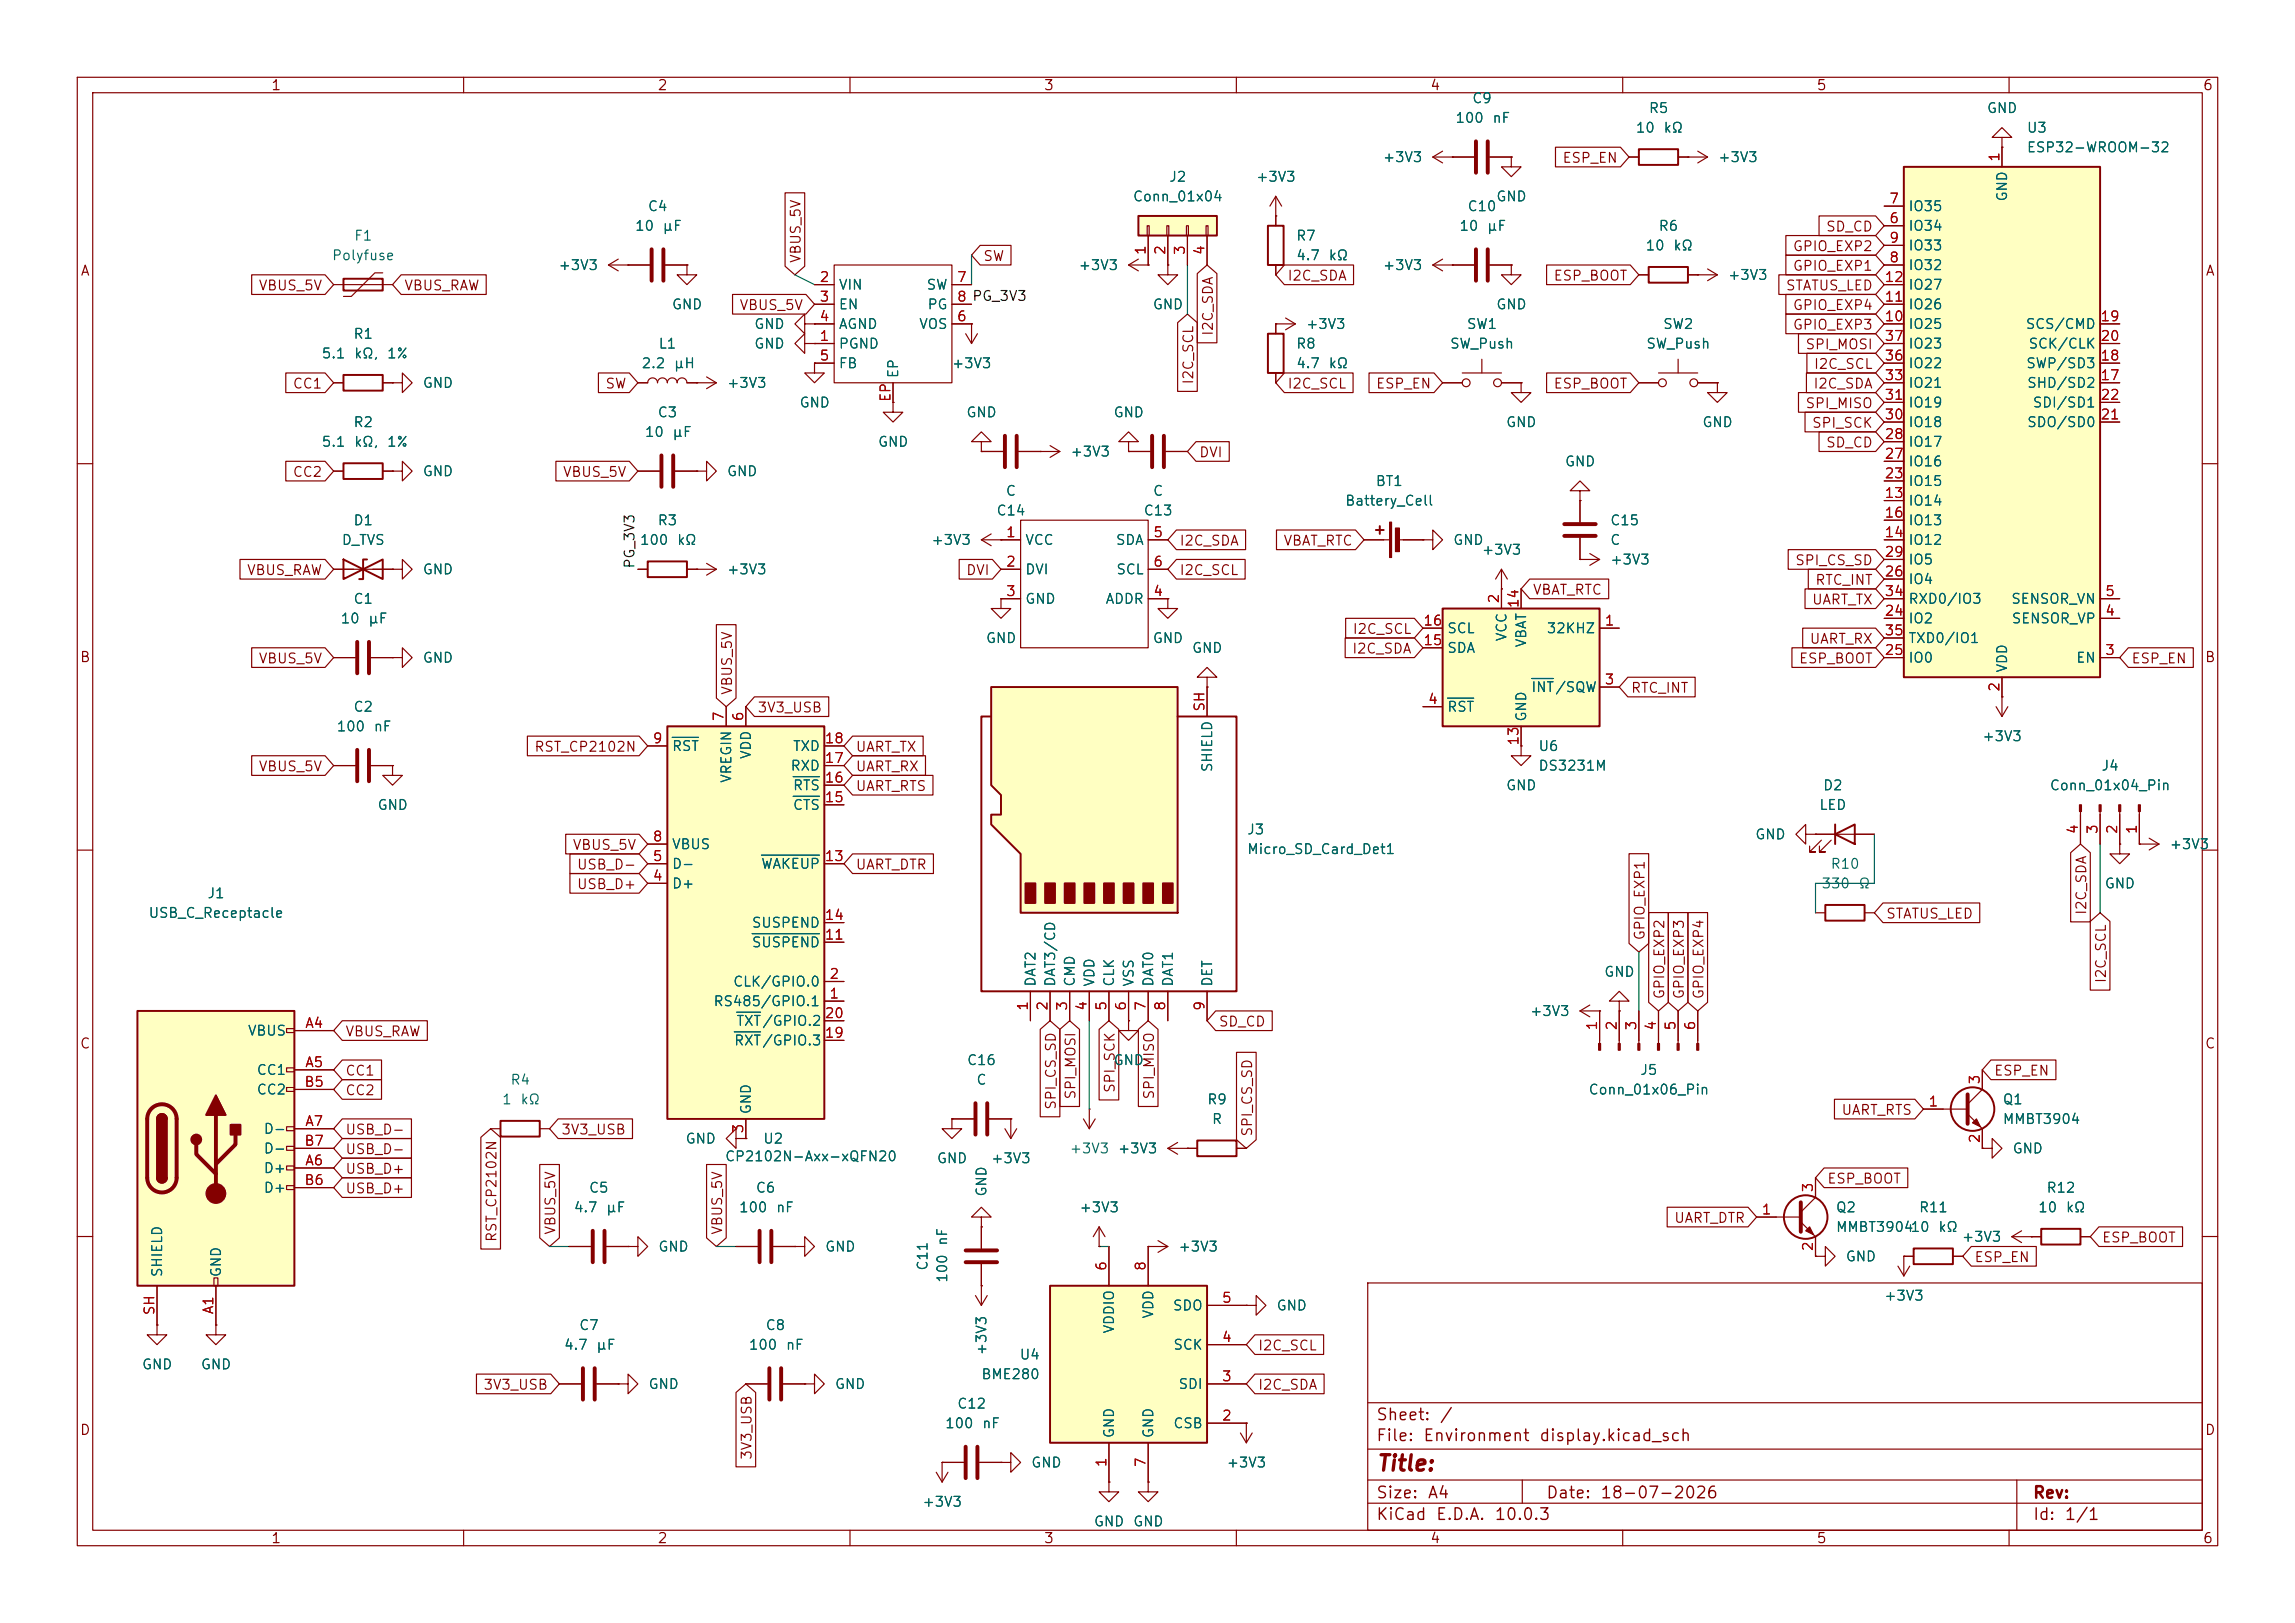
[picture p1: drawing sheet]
<svg xmlns="http://www.w3.org/2000/svg" width="297mm" height="210mm" viewBox="0 0 297 210" stroke-linecap="round" stroke-linejoin="round" font-family="sans-serif">
<defs><g id="words">
<text font-size="2" fill="#840000" x="178" y="190.8">Title:</text>
<g font-size="1.5" fill="#840000">
<text x="178" y="184.2">Sheet:</text>
<text x="186.2" y="184.2">/</text>
<text x="178" y="186.9">File:</text>
<text x="184.1" y="186.9">Environment</text>
<text x="199.1" y="186.9">display.kicad_sch</text>
<text x="178" y="197.1">KiCad</text>
<text x="178" y="194.3">Size:</text>
<text x="184.7" y="194.3">A4</text>
<text x="185.7" y="197.1">E.D.A.</text>
<text x="193.3" y="197.1">10.0.3</text>
<text x="200" y="194.3">Date:</text>
<text x="207" y="194.3">18-07-2026</text>
<text x="263" y="194.3">Rev:</text>
<text x="263" y="197.1">Id:</text>
<text x="267.1" y="197.1">1/1</text>
</g>
<g font-size="1.3" fill="#840000">
<text x="35" y="12">1</text>
<text x="85" y="12">2</text>
<text x="135" y="12">3</text>
<text x="185" y="12">4</text>
<text x="235" y="12">5</text>
<text x="285" y="12">6</text>
<text x="202.1" y="21.4">ESP_EN</text>
<text x="10.3" y="36">A</text>
<text x="103.9" y="34.1" transform="rotate(-90 103.9 34.1)">VBUS_5V</text>
<text x="127.2" y="34.1">SW</text>
<text x="231.9" y="32.8">GPIO_EXP2</text>
<text x="231.9" y="35.4">GPIO_EXP1</text>
<text x="236.2" y="30.3">SD_CD</text>
<text x="285.3" y="36">A</text>
<text x="33.4" y="37.9">VBUS_5V</text>
<text x="52.2" y="37.9">VBUS_RAW</text>
<text x="95.6" y="40.4">VBUS_5V</text>
<text x="166.5" y="36.6">I2C_SDA</text>
<text x="201" y="36.6">ESP_BOOT</text>
<text x="231" y="37.9">STATUS_LED</text>
<text x="231.9" y="40.4">GPIO_EXP4</text>
<text x="157.3" y="43.5" transform="rotate(-90 157.3 43.5)">I2C_SDA</text>
<text x="231.9" y="43">GPIO_EXP3</text>
<text x="233.6" y="45.5">SPI_MOSI</text>
<text x="37.8" y="50.6">CC1</text>
<text x="78.3" y="50.6">SW</text>
<text x="154.7" y="49.8" transform="rotate(-90 154.7 49.8)">I2C_SCL</text>
<text x="166.5" y="50.6">I2C_SCL</text>
<text x="178" y="50.6">ESP_EN</text>
<text x="201" y="50.6">ESP_BOOT</text>
<text x="233.6" y="53.1">SPI_MISO</text>
<text x="234.6" y="50.6">I2C_SDA</text>
<text x="234.6" y="48.1">I2C_SCL</text>
<text x="155.1" y="59.5">DVI</text>
<text x="234.4" y="55.7">SPI_SCK</text>
<text x="236.2" y="58.2">SD_CD</text>
<text x="37.8" y="62">CC2</text>
<text x="72.8" y="62">VBUS_5V</text>
<text x="152.6" y="70.9">I2C_SDA</text>
<text x="166" y="70.9">VBAT_RTC</text>
<text x="31.9" y="74.7">VBUS_RAW</text>
<text x="124.9" y="74.7">DVI</text>
<text x="152.6" y="74.7">I2C_SCL</text>
<text x="198.3" y="77.3">VBAT_RTC</text>
<text x="232.2" y="73.5">SPI_CS_SD</text>
<text x="234.8" y="76">RTC_INT</text>
<text x="175" y="82.3">I2C_SCL</text>
<text x="234.1" y="83.6">UART_RX</text>
<text x="234.4" y="78.5">UART_TX</text>
<text x="10.3" y="86">B</text>
<text x="33.4" y="86.2">VBUS_5V</text>
<text x="174.9" y="84.9">I2C_SDA</text>
<text x="211" y="90">RTC_INT</text>
<text x="232.7" y="86.2">ESP_BOOT</text>
<text x="275.7" y="86.2">ESP_EN</text>
<text x="285.3" y="86">B</text>
<text x="95" y="90" transform="rotate(-90 95 90)">VBUS_5V</text>
<text x="97.9" y="92.5">3V3_USB</text>
<text x="33.4" y="100.1">VBUS_5V</text>
<text x="69.1" y="97.6">RST_CP2102N</text>
<text x="110.6" y="97.6">UART_TX</text>
<text x="110.6" y="100.1">UART_RX</text>
<text x="110.6" y="102.7">UART_RTS</text>
<text x="74" y="110.3">VBUS_5V</text>
<text x="74.6" y="112.8">USB_D−</text>
<text x="110.6" y="112.8">UART_DTR</text>
<text x="74.6" y="115.4">USB_D+</text>
<text x="244" y="119.2">STATUS_LED</text>
<text x="270.3" y="118.5" transform="rotate(-90 270.3 118.5)">I2C_SDA</text>
<text x="213.2" y="121.8" transform="rotate(-90 213.2 121.8)">GPIO_EXP1</text>
<text x="215.7" y="129.4" transform="rotate(-90 215.7 129.4)">GPIO_EXP2</text>
<text x="218.2" y="129.4" transform="rotate(-90 218.2 129.4)">GPIO_EXP3</text>
<text x="220.8" y="129.4" transform="rotate(-90 220.8 129.4)">GPIO_EXP4</text>
<text x="272.8" y="127.3" transform="rotate(-90 272.8 127.3)">I2C_SCL</text>
<text x="10.3" y="136">C</text>
<text x="44.6" y="134.4">VBUS_RAW</text>
<text x="157.6" y="133.1">SD_CD</text>
<text x="285.3" y="136">C</text>
<text x="44.6" y="142">CC2</text>
<text x="44.6" y="139.5">CC1</text>
<text x="137" y="143.7" transform="rotate(-90 137 143.7)">SPI_CS_SD</text>
<text x="139.5" y="142.4" transform="rotate(-90 139.5 142.4)">SPI_MOSI</text>
<text x="144.6" y="141.5" transform="rotate(-90 144.6 141.5)">SPI_SCK</text>
<text x="149.7" y="142.4" transform="rotate(-90 149.7 142.4)">SPI_MISO</text>
<text x="258" y="139.5">ESP_EN</text>
<text x="44.6" y="149.7">USB_D−</text>
<text x="44.6" y="147.1">USB_D−</text>
<text x="72.5" y="147.1">3V3_USB</text>
<text x="162.4" y="147.2" transform="rotate(-90 162.4 147.2)">SPI_CS_SD</text>
<text x="238.2" y="144.6">UART_RTS</text>
<text x="44.6" y="154.7">USB_D+</text>
<text x="44.6" y="152.2">USB_D+</text>
<text x="236.4" y="153.5">ESP_BOOT</text>
<text x="64.6" y="160.8" transform="rotate(-90 64.6 160.8)">RST_CP2102N</text>
<text x="72.2" y="159.9" transform="rotate(-90 72.2 159.9)">VBUS_5V</text>
<text x="93.8" y="159.9" transform="rotate(-90 93.8 159.9)">VBUS_5V</text>
<text x="216.6" y="158.5">UART_DTR</text>
<text x="271.9" y="161.1">ESP_BOOT</text>
<text x="255.4" y="163.6">ESP_EN</text>
<text x="162.7" y="175.1">I2C_SCL</text>
<text x="10.3" y="186">D</text>
<text x="62.5" y="180.1">3V3_USB</text>
<text x="162.7" y="180.1">I2C_SDA</text>
<text x="285.3" y="186">D</text>
<text x="97.6" y="189" transform="rotate(-90 97.6 189)">3V3_USB</text>
<text x="35" y="200">1</text>
<text x="85" y="200">2</text>
<text x="135" y="200">3</text>
<text x="185" y="200">4</text>
<text x="235" y="200">5</text>
<text x="285" y="200">6</text>
</g>
<g font-size="1.3" fill="#006464">
<text x="188.3" y="16.2">100</text>
<text x="190.4" y="13.7">C9</text>
<text x="193.1" y="16.2">nF</text>
<text x="211.6" y="17.5">10</text>
<text x="213.3" y="14.9">R5</text>
<text x="215.2" y="17.5">kΩ</text>
<text x="257" y="14.9">GND</text>
<text x="262.2" y="17.5">U3</text>
<text x="151.2" y="23.8">J2</text>
<text x="162.5" y="23.8">+3V3</text>
<text x="178.9" y="21.3">+3V3</text>
<text x="222.3" y="21.3">+3V3</text>
<text x="262.2" y="20">ESP32-WROOM-32</text>
<text x="83.7" y="27.6">C4</text>
<text x="146.5" y="26.4">Conn_01x04</text>
<text x="189.8" y="27.6">C10</text>
<text x="193.5" y="26.4">GND</text>
<text x="246.9" y="27.6">IO35</text>
<text x="260.1" y="26.2" transform="rotate(-90 260.1 26.2)">GND</text>
<text x="42.9" y="34">Polyfuse</text>
<text x="45.7" y="31.5">F1</text>
<text x="72.2" y="35.3">+3V3</text>
<text x="82.1" y="30.2">10</text>
<text x="85.7" y="30.2">µF</text>
<text x="139.5" y="35.3">+3V3</text>
<text x="167.6" y="31.5">R7</text>
<text x="167.6" y="34">4.7</text>
<text x="171.8" y="34">kΩ</text>
<text x="178.9" y="35.3">+3V3</text>
<text x="188.8" y="30.2">10</text>
<text x="192.4" y="30.2">µF</text>
<text x="212.9" y="32.7">10</text>
<text x="214.6" y="30.2">R6</text>
<text x="216.5" y="32.7">kΩ</text>
<text x="246.9" y="30.2">IO34</text>
<text x="246.9" y="35.3">IO32</text>
<text x="246.9" y="32.7">IO33</text>
<text x="86.9" y="40.3">GND</text>
<text x="108.5" y="37.8">VIN</text>
<text x="108.5" y="40.3">EN</text>
<text x="119.8" y="37.8">SW</text>
<text x="119.9" y="40.3">PG</text>
<text x="149.1" y="40.3">GND</text>
<text x="193.5" y="40.3">GND</text>
<text x="223.5" y="36.5">+3V3</text>
<text x="246.9" y="40.3">IO26</text>
<text x="246.9" y="37.8">IO27</text>
<text x="41.5" y="46.7">5.1</text>
<text x="45.6" y="44.2">R1</text>
<text x="45.7" y="46.7">kΩ,</text>
<text x="50" y="46.7">1%</text>
<text x="82.9" y="48">2.2</text>
<text x="85.1" y="45.4">L1</text>
<text x="87.1" y="48">µH</text>
<text x="97.5" y="42.9">GND</text>
<text x="97.5" y="45.4">GND</text>
<text x="108.5" y="45.4">PGND</text>
<text x="108.5" y="42.9">AGND</text>
<text x="108.5" y="48">FB</text>
<text x="118.9" y="42.9">VOS</text>
<text x="123.1" y="48">+3V3</text>
<text x="167.6" y="45.4">R8</text>
<text x="167.6" y="48">4.7</text>
<text x="168.9" y="42.9">+3V3</text>
<text x="171.8" y="48">kΩ</text>
<text x="187.6" y="45.4">SW_Push</text>
<text x="189.7" y="42.9">SW1</text>
<text x="213" y="45.4">SW_Push</text>
<text x="215.1" y="42.9">SW2</text>
<text x="246.9" y="42.9">IO25</text>
<text x="246.9" y="48">IO22</text>
<text x="246.9" y="45.4">IO23</text>
<text x="262.1" y="42.9">SCS/CMD</text>
<text x="262.1" y="48">SWP/SD3</text>
<text x="262.4" y="45.4">SCK/CLK</text>
<text x="54.6" y="50.5">GND</text>
<text x="94" y="50.5">+3V3</text>
<text x="103.4" y="53">GND</text>
<text x="116.5" y="49" transform="rotate(-90 116.5 49)">EP</text>
<text x="246.9" y="53">IO19</text>
<text x="246.9" y="50.5">IO21</text>
<text x="262.2" y="50.5">SHD/SD2</text>
<text x="263" y="53">SDI/SD1</text>
<text x="41.5" y="58.1">5.1</text>
<text x="45.6" y="55.6">R2</text>
<text x="45.7" y="58.1">kΩ,</text>
<text x="50" y="58.1">1%</text>
<text x="83.4" y="56.9">10</text>
<text x="85" y="54.3">C3</text>
<text x="86.9" y="56.9">µF</text>
<text x="113.5" y="58.1">GND</text>
<text x="125" y="54.3">GND</text>
<text x="138.4" y="59.4">+3V3</text>
<text x="144" y="54.3">GND</text>
<text x="194.8" y="55.6">GND</text>
<text x="220.2" y="55.6">GND</text>
<text x="246.9" y="58.1">IO17</text>
<text x="246.9" y="55.6">IO18</text>
<text x="262.2" y="55.6">SDO/SD0</text>
<text x="54.6" y="61.9">GND</text>
<text x="94" y="61.9">GND</text>
<text x="130.1" y="64.5">C</text>
<text x="149.1" y="64.5">C</text>
<text x="174" y="65.7">Battery_Cell</text>
<text x="177.9" y="63.2">BT1</text>
<text x="202.4" y="60.7">GND</text>
<text x="246.9" y="65.7">IO14</text>
<text x="246.9" y="63.2">IO15</text>
<text x="246.9" y="60.7">IO16</text>
<text x="44.1" y="70.8">D_TVS</text>
<text x="45.6" y="68.3">D1</text>
<text x="82.7" y="70.8">100</text>
<text x="85" y="68.3">R3</text>
<text x="87.5" y="70.8">kΩ</text>
<text x="120.4" y="70.8">+3V3</text>
<text x="128.9" y="67">C14</text>
<text x="132.6" y="70.8">VCC</text>
<text x="144.3" y="70.8">SDA</text>
<text x="147.9" y="67">C13</text>
<text x="188" y="70.8">GND</text>
<text x="208.3" y="68.3">C15</text>
<text x="208.3" y="70.8">C</text>
<text x="246.9" y="70.8">IO12</text>
<text x="246.9" y="68.3">IO13</text>
<text x="54.6" y="74.6">GND</text>
<text x="94" y="74.6">+3V3</text>
<text x="132.6" y="74.6">DVI</text>
<text x="144.4" y="74.6">SCL</text>
<text x="191.7" y="72.1">+3V3</text>
<text x="208.3" y="73.4">+3V3</text>
<text x="246.9" y="75.9">IO4</text>
<text x="246.9" y="73.4">IO5</text>
<text x="44" y="81">10</text>
<text x="45.6" y="78.4">C1</text>
<text x="47.6" y="81">µF</text>
<text x="127.5" y="83.5">GND</text>
<text x="132.6" y="78.4">GND</text>
<text x="143" y="78.4">ADDR</text>
<text x="149.1" y="83.5">GND</text>
<text x="187.2" y="82.3">SCL</text>
<text x="195.3" y="83.1" transform="rotate(-90 195.3 83.1)">VCC</text>
<text x="197.8" y="83.9" transform="rotate(-90 197.8 83.9)">VBAT</text>
<text x="200.1" y="82.3">32KHZ</text>
<text x="246.9" y="81">IO2</text>
<text x="246.9" y="78.4">RXD0/IO3</text>
<text x="246.9" y="83.5">TXD0/IO1</text>
<text x="260.2" y="78.4">SENSOR_VN</text>
<text x="260.2" y="81">SENSOR_VP</text>
<text x="54.6" y="86.1">GND</text>
<text x="154.2" y="84.8">GND</text>
<text x="187.2" y="84.8">SDA</text>
<text x="198.1" y="89.9">INT/SQW</text>
<text x="246.9" y="86.1">IO0</text>
<text x="260.1" y="87.1" transform="rotate(-90 260.1 87.1)">VDD</text>
<text x="268.6" y="86.1">EN</text>
<text x="43.5" y="95">100</text>
<text x="45.6" y="92.4">C2</text>
<text x="48.3" y="95">nF</text>
<text x="187.2" y="92.4">RST</text>
<text x="197.8" y="93.5" transform="rotate(-90 197.8 93.5)">GND</text>
<text x="86.9" y="97.5">RST</text>
<text x="95" y="101.4" transform="rotate(-90 95 101.4)">VREGIN</text>
<text x="97.5" y="98.3" transform="rotate(-90 97.5 98.3)">VDD</text>
<text x="102.2" y="100">RXD</text>
<text x="102.5" y="97.5">TXD</text>
<text x="157.2" y="100" transform="rotate(-90 157.2 100)">SHIELD</text>
<text x="199" y="100">DS3231M</text>
<text x="199" y="97.5">U6</text>
<text x="256.4" y="96.2">+3V3</text>
<text x="271.9" y="100">J4</text>
<text x="48.8" y="105.1">GND</text>
<text x="102.5" y="105.1">CTS</text>
<text x="102.5" y="102.6">RTS</text>
<text x="194.8" y="102.6">GND</text>
<text x="235.3" y="105.1">LED</text>
<text x="235.8" y="102.6">D2</text>
<text x="265.2" y="102.6">Conn_01x04_Pin</text>
<text x="86.9" y="112.7">D-</text>
<text x="86.9" y="110.2">VBUS</text>
<text x="98.4" y="112.7">WAKEUP</text>
<text x="161.3" y="108.3">J3</text>
<text x="161.3" y="110.8">Micro_SD_Card_Det1</text>
<text x="227.1" y="108.9">GND</text>
<text x="236.8" y="112.7">R10</text>
<text x="280.7" y="110.2">+3V3</text>
<text x="19.1" y="119.1">USB_C_Receptacle</text>
<text x="26.7" y="116.5">J1</text>
<text x="86.9" y="115.3">D+</text>
<text x="235.6" y="115.3">330</text>
<text x="240.4" y="115.3">Ω</text>
<text x="272.3" y="115.3">GND</text>
<text x="97.2" y="122.9">SUSPEND</text>
<text x="97.2" y="120.4">SUSPEND</text>
<text x="92.2" y="130.5">RS485/GPIO.1</text>
<text x="94.8" y="128">CLK/GPIO.0</text>
<text x="134.3" y="127.8" transform="rotate(-90 134.3 127.8)">DAT2</text>
<text x="136.9" y="127.8" transform="rotate(-90 136.9 127.8)">DAT3/CD</text>
<text x="139.4" y="127.8" transform="rotate(-90 139.4 127.8)">CMD</text>
<text x="141.9" y="127.8" transform="rotate(-90 141.9 127.8)">VDD</text>
<text x="144.5" y="127.8" transform="rotate(-90 144.5 127.8)">CLK</text>
<text x="147" y="127.8" transform="rotate(-90 147 127.8)">VSS</text>
<text x="149.6" y="127.8" transform="rotate(-90 149.6 127.8)">DAT0</text>
<text x="152.1" y="127.8" transform="rotate(-90 152.1 127.8)">DAT1</text>
<text x="157.2" y="127.8" transform="rotate(-90 157.2 127.8)">DET</text>
<text x="197.9" y="131.8">+3V3</text>
<text x="207.5" y="126.7">GND</text>
<text x="32" y="134.3">VBUS</text>
<text x="94.9" y="135.6">RXT/GPIO.3</text>
<text x="95.2" y="133.1">TXT/GPIO.2</text>
<text x="33.1" y="139.4">CC1</text>
<text x="33.1" y="141.9">CC2</text>
<text x="64.9" y="143.2">1</text>
<text x="66" y="140.7">R4</text>
<text x="67.3" y="143.2">kΩ</text>
<text x="125.1" y="138.1">C16</text>
<text x="126.3" y="140.7">C</text>
<text x="144" y="138.1">GND</text>
<text x="156.1" y="143.2">R9</text>
<text x="205.5" y="141.9">Conn_01x06_Pin</text>
<text x="212.2" y="139.4">J5</text>
<text x="259.1" y="143.2">Q1</text>
<text x="34" y="147">D-</text>
<text x="34" y="149.6">D-</text>
<text x="88.6" y="148.3">GND</text>
<text x="97.5" y="144.3" transform="rotate(-90 97.5 144.3)">GND</text>
<text x="98.7" y="148.3">U2</text>
<text x="138.3" y="149.6">+3V3</text>
<text x="144.6" y="149.6">+3V3</text>
<text x="156.7" y="145.8">R</text>
<text x="259.1" y="145.8">MMBT3904</text>
<text x="260.4" y="149.6">GND</text>
<text x="34" y="152.1">D+</text>
<text x="34" y="154.6">D+</text>
<text x="76.1" y="154.6">C5</text>
<text x="93.7" y="150.6">CP2102N-Axx-xQFN20</text>
<text x="97.7" y="154.6">C6</text>
<text x="121.2" y="150.8">GND</text>
<text x="128" y="154.9" transform="rotate(-90 128 154.9)">GND</text>
<text x="128.2" y="150.8">+3V3</text>
<text x="264.8" y="154.6">R12</text>
<text x="74.2" y="157.2">4.7</text>
<text x="78.4" y="157.2">µF</text>
<text x="95.5" y="157.2">100</text>
<text x="100.3" y="157.2">nF</text>
<text x="122.9" y="161.3" transform="rotate(-90 122.9 161.3)">nF</text>
<text x="139.6" y="157.2">+3V3</text>
<text x="237.5" y="157.2">Q2</text>
<text x="237.5" y="159.7">MMBT390410</text>
<text x="248.2" y="157.2">R11</text>
<text x="250.7" y="159.7">kΩ</text>
<text x="253.8" y="161">+3V3</text>
<text x="263.7" y="157.2">10</text>
<text x="267.3" y="157.2">kΩ</text>
<text x="21.3" y="165.4" transform="rotate(-90 21.3 165.4)">SHIELD</text>
<text x="28.9" y="165.4" transform="rotate(-90 28.9 165.4)">GND</text>
<text x="85.1" y="162.3">GND</text>
<text x="106.7" y="162.3">GND</text>
<text x="120.4" y="164.5" transform="rotate(-90 120.4 164.5)">C11</text>
<text x="122.9" y="166.1" transform="rotate(-90 122.9 166.1)">100</text>
<text x="152.4" y="162.3">+3V3</text>
<text x="238.8" y="163.5">GND</text>
<text x="74.9" y="172.4">C7</text>
<text x="99" y="172.4">C8</text>
<text x="144.5" y="172.6" transform="rotate(-90 144.5 172.6)">VDDIO</text>
<text x="149.6" y="170.7" transform="rotate(-90 149.6 170.7)">VDD</text>
<text x="151.7" y="169.9">SDO</text>
<text x="165.1" y="169.9">GND</text>
<text x="243.7" y="168.6">+3V3</text>
<text x="18.3" y="177.5">GND</text>
<text x="25.9" y="177.5">GND</text>
<text x="72.9" y="175">4.7</text>
<text x="77.1" y="175">µF</text>
<text x="96.8" y="175">100</text>
<text x="101.6" y="175">nF</text>
<text x="126.9" y="178.8">BME280</text>
<text x="128" y="175.5" transform="rotate(-90 128 175.5)">+3V3</text>
<text x="131.9" y="176.2">U4</text>
<text x="151.7" y="175">SCK</text>
<text x="83.8" y="180">GND</text>
<text x="108" y="180">GND</text>
<text x="122.2" y="185.1">100</text>
<text x="123.8" y="182.6">C12</text>
<text x="127" y="185.1">nF</text>
<text x="151.7" y="185.1">CSB</text>
<text x="152.4" y="180">SDI</text>
<text x="133.4" y="190.2">GND</text>
<text x="144.5" y="186.2" transform="rotate(-90 144.5 186.2)">GND</text>
<text x="149.6" y="186.2" transform="rotate(-90 149.6 186.2)">GND</text>
<text x="158.6" y="190.2">+3V3</text>
<text x="119.3" y="195.3">+3V3</text>
<text x="141.5" y="197.8">GND</text>
<text x="146.6" y="197.8">GND</text>
</g>
<g font-size="1.3" fill="#a90000">
<text x="259.1" y="21" transform="rotate(-90 259.1 21)">1</text>
<text x="244.4" y="29.2">6</text>
<text x="244.4" y="26.6">7</text>
<text x="148.6" y="33.1" transform="rotate(-90 148.6 33.1)">1</text>
<text x="151.1" y="33.1" transform="rotate(-90 151.1 33.1)">2</text>
<text x="153.6" y="33.1" transform="rotate(-90 153.6 33.1)">3</text>
<text x="156.2" y="33.1" transform="rotate(-90 156.2 33.1)">4</text>
<text x="244.4" y="34.3">8</text>
<text x="244.4" y="31.7">9</text>
<text x="106" y="36.8">2</text>
<text x="106" y="39.3">3</text>
<text x="106" y="41.9">4</text>
<text x="123.8" y="41.9">6</text>
<text x="123.8" y="36.8">7</text>
<text x="123.8" y="39.3">8 PG_3V3</text>
<text x="123.8" y="39.3">8</text>
<text x="243.8" y="41.9">10</text>
<text x="243.8" y="39.3">11</text>
<text x="243.8" y="36.8">12</text>
<text x="271.7" y="41.9">19</text>
<text x="106" y="44.4">1</text>
<text x="106" y="47">5</text>
<text x="243.8" y="47">36</text>
<text x="243.8" y="44.4">37</text>
<text x="271.7" y="47">18</text>
<text x="271.7" y="44.4">20</text>
<text x="115.5" y="52.1" transform="rotate(-90 115.5 52.1)">EP</text>
<text x="243.8" y="52">31</text>
<text x="243.8" y="49.5">33</text>
<text x="271.7" y="49.5">17</text>
<text x="271.7" y="52">22</text>
<text x="243.8" y="59.7">27</text>
<text x="243.8" y="57.1">28</text>
<text x="243.8" y="54.6">30</text>
<text x="271.7" y="54.6">21</text>
<text x="243.8" y="64.7">13</text>
<text x="243.8" y="62.2">23</text>
<text x="130.1" y="69.8">1</text>
<text x="149.2" y="69.8">5</text>
<text x="243.8" y="69.8">14</text>
<text x="243.8" y="67.3">16</text>
<text x="130.1" y="73.6">2</text>
<text x="130.1" y="77.4">3</text>
<text x="149.2" y="77.4">4</text>
<text x="149.2" y="73.6">6</text>
<text x="243.8" y="74.9">26</text>
<text x="243.8" y="72.4">29</text>
<text x="243.8" y="77.4">34</text>
<text x="272.3" y="77.4">5</text>
<text x="184.1" y="83.8">15</text>
<text x="184.1" y="81.3">16</text>
<text x="194.3" y="78.2" transform="rotate(-90 194.3 78.2)">2</text>
<text x="196.8" y="78.8" transform="rotate(-90 196.8 78.8)">14</text>
<text x="207.6" y="81.3">1</text>
<text x="243.8" y="80">24</text>
<text x="243.8" y="82.5">35</text>
<text x="272.3" y="80">4</text>
<text x="207.6" y="88.9">3</text>
<text x="243.8" y="85.1">25</text>
<text x="259.1" y="89.6" transform="rotate(-90 259.1 89.6)">2</text>
<text x="272.3" y="85.1">3</text>
<text x="94" y="93.4" transform="rotate(-90 94 93.4)">7</text>
<text x="96.5" y="93.4" transform="rotate(-90 96.5 93.4)">6</text>
<text x="156.2" y="92.2" transform="rotate(-90 156.2 92.2)">SH</text>
<text x="184.7" y="91.4">4</text>
<text x="84.4" y="96.5">9</text>
<text x="106.6" y="101.6">16</text>
<text x="106.6" y="99">17</text>
<text x="106.6" y="96.5">18</text>
<text x="196.8" y="96.6" transform="rotate(-90 196.8 96.6)">13</text>
<text x="106.6" y="104.1">15</text>
<text x="84.4" y="111.7">5</text>
<text x="84.4" y="109.2">8</text>
<text x="106.6" y="111.7">13</text>
<text x="269.2" y="108" transform="rotate(-90 269.2 108)">4</text>
<text x="271.8" y="108" transform="rotate(-90 271.8 108)">3</text>
<text x="274.3" y="108" transform="rotate(-90 274.3 108)">2</text>
<text x="276.8" y="108" transform="rotate(-90 276.8 108)">1</text>
<text x="84.4" y="114.3">4</text>
<text x="106.6" y="119.4">14</text>
<text x="106.6" y="121.9">11</text>
<text x="107.2" y="129.5">1</text>
<text x="107.2" y="127">2</text>
<text x="133.3" y="130.9" transform="rotate(-90 133.3 130.9)">1</text>
<text x="135.9" y="130.9" transform="rotate(-90 135.9 130.9)">2</text>
<text x="138.4" y="130.9" transform="rotate(-90 138.4 130.9)">3</text>
<text x="140.9" y="130.9" transform="rotate(-90 140.9 130.9)">4</text>
<text x="143.5" y="130.9" transform="rotate(-90 143.5 130.9)">5</text>
<text x="146" y="130.9" transform="rotate(-90 146 130.9)">6</text>
<text x="148.6" y="130.9" transform="rotate(-90 148.6 130.9)">7</text>
<text x="151.1" y="130.9" transform="rotate(-90 151.1 130.9)">8</text>
<text x="156.2" y="130.9" transform="rotate(-90 156.2 130.9)">9</text>
<text x="39.4" y="133.3">A4</text>
<text x="106.6" y="134.6">19</text>
<text x="106.6" y="132.1">20</text>
<text x="207" y="133.4" transform="rotate(-90 207 133.4)">1</text>
<text x="209.5" y="133.4" transform="rotate(-90 209.5 133.4)">2</text>
<text x="212.1" y="133.4" transform="rotate(-90 212.1 133.4)">3</text>
<text x="214.6" y="133.4" transform="rotate(-90 214.6 133.4)">4</text>
<text x="217.1" y="133.4" transform="rotate(-90 217.1 133.4)">5</text>
<text x="219.7" y="133.4" transform="rotate(-90 219.7 133.4)">6</text>
<text x="39.3" y="140.9">B5</text>
<text x="39.4" y="138.4">A5</text>
<text x="249.5" y="143.5">1</text>
<text x="256.5" y="140.4" transform="rotate(-90 256.5 140.4)">3</text>
<text x="39.3" y="148.6">B7</text>
<text x="39.4" y="146">A7</text>
<text x="96.5" y="146.8" transform="rotate(-90 96.5 146.8)">3</text>
<text x="256.5" y="148" transform="rotate(-90 256.5 148)">2</text>
<text x="39.3" y="153.6">B6</text>
<text x="39.4" y="151.1">A6</text>
<text x="234.9" y="154.4" transform="rotate(-90 234.9 154.4)">3</text>
<text x="227.9" y="157.5">1</text>
<text x="234.9" y="162" transform="rotate(-90 234.9 162)">2</text>
<text x="143.5" y="164.5" transform="rotate(-90 143.5 164.5)">6</text>
<text x="148.6" y="164.5" transform="rotate(-90 148.6 164.5)">8</text>
<text x="20.3" y="170.3" transform="rotate(-90 20.3 170.3)">SH</text>
<text x="27.9" y="170.2" transform="rotate(-90 27.9 170.2)">A1</text>
<text x="158" y="174">4</text>
<text x="158" y="168.9">5</text>
<text x="158" y="179">3</text>
<text x="158" y="184.1">2</text>
<text x="143.5" y="189.9" transform="rotate(-90 143.5 189.9)">1</text>
<text x="148.6" y="189.9" transform="rotate(-90 148.6 189.9)">7</text>
</g>
<text font-size="1.3" fill="#0f0f0f" x="82.4" y="73.7" transform="rotate(-90 82.4 73.7)">PG_3V3</text>
</g></defs>
<g fill="none" stroke="#840000" stroke-width=".15">
<path d="M10 10h277v190h-277zM12 12h273v186h-273zM60 10v2M110 10v2M160 10v2M210 10v2M260 10v2M43.2 36.8h7.6M49.5 35.3h-1l-3 3.1h-1.1M88.9 34.3v1.3h1.3l-1.3 1.2-1.3-1.2h1.3M88.9 34.3h.1M105.4 36.8h2.5"/>
<path d="M105.4 39.4h2.5M107.9 34.3h15.3v15.2h-15.3zM123.2 36.8h2.5M123.2 39.4h2.5M43.2 49.5h1.2M49.5 49.5h1.3M50.8 49.5h1.3v-1.2l1.2 1.2-1.2 1.3v-1.3M50.8 49.5h.1M82.5 49.5h1.3a.64 .64 0 0 1 .7-.6 .64 .64 0 0 1 .6 .6 .64 .64 0 0 1 .6-.6 .64 .64 0 0 1 .7 .6 .64 .64 0 0 1 .6-.6 .64 .64 0 0 1 .6 .6 .64 .64 0 0 1 .7-.6 .64 .64 0 0 1 .6 .6h3.8M90.2 49.5h.1M91.4 48.8l1.3 .7M92.7 49.5l-1.3 .8"/>
<path d="M105.4 47v1.3h1.3l-1.3 1.2-1.3-1.2h1.3M105.4 47h.1M105.4 44.5h2.5M105.4 41.9h2.5M105.4 47h2.5M115.6 52.1v1.2h1.2l-1.2 1.3-1.3-1.3h1.3M115.6 52.1h.1M115.6 49.5v2.6M123.2 41.9h2.5M125 43.2l.7 1.3M125.7 41.9h.1M125.7 41.9v2.6"/>
<path d="M126.5 43.2l-.8 1.3M127 57.2h1.3l-1.3-1.3-1.3 1.3h1.3v1.2M127 58.4h.1M10 60h2M43.2 61h1.2M43.2 73.7h7.6M49.5 61h1.3M50.8 73.7h1.3v-1.3l1.2 1.3-1.2 1.2v-1.2M50.8 73.7h.1M50.8 61h1.3v-1.3l1.2 1.3-1.2 1.2v-1.2M50.8 61h.1M82.5 61h2.8"/>
<path d="M87.4 61h2.8M90.2 61h1.2v-1.3l1.3 1.3-1.3 1.2v-1.2M90.2 61h.1M127 69.9l1.3 .7M127 69.9h2.5M128.3 69.1l-1.3 .8M129.5 69.9h.1M285 60h2M43.2 85.1h2.8M48 85.1h2.8M50.8 85.1h1.3v-1.3l1.2 1.3-1.2 1.3v-1.3M50.8 85.1h.1"/>
<path d="M196.8 96.5v1.3h1.3l-1.3 1.3-1.2-1.3h1.2M196.8 96.5h.1M258.3 91.4l.8 1.3M259.1 90.2h.1M259.1 90.2v2.5M259.8 91.4l-.7 1.3M10 110h2M233.7 108v-1.3l-1.3 1.3 1.3 1.2v-1.2h1.2M234.9 108h.1M234.9 118.1h1.3M234.9 108h7.7M235.7 108.7l-1.5 1.5h.7h-.7v-.7"/>
<path d="M237 108.7l-1.5 1.5h.7h-.7v-.7M241.3 118.1h1.3M269.2 105v4.2M271.8 105v4.2M274.3 109.2v1.3h1.3l-1.3 1.3-1.3-1.3h1.3M274.3 109.2h.1M274.3 105v4.2M276.9 109.2h.1M276.9 109.2h2.5M276.9 105v4.2M278.1 108.5l1.3 .7M279.4 109.2l-1.3 .8"/>
<path d="M285 110h2M256.5 138.4v2.6l-1.9 1.9M63.5 146.1h1.3M69.8 146.1h1.3M123.2 144.8v1.3h1.3l-1.3 1.2-1.3-1.2h1.3M123.2 144.8h.1M127 157.5h1.3l-1.3-1.3-1.3 1.3h1.3v1.3M127 158.8h.1M130 146.1l.8 1.2M130.8 144.8h.1M130.8 144.8v2.5M131.6 146.1l-.8 1.2"/>
<path d="M142.2 158.8l-.7 1.2M142.2 158.8l.8 1.2M142.2 158.8v2.5M227.3 157.5h5.7M233 158.1l1.9 1.9v2.6M234.9 152.4v2.5l-1.9 1.9M248.9 143.5h5.7M254.6 144.1l1.9 2v2.5M256.5 148.6h1.3v-1.3l1.3 1.3-1.3 1.3v-1.3M256.5 148.6h.1M261.6 159.3l-1.3 .7M10 160h2"/>
<path d="M27.9 171.5v1.2h1.3l-1.3 1.3-1.2-1.3h1.2M27.9 171.5h.1M72.4 179.1h2.8M73.7 161.3h2.8M77.2 179.1h2.8M78.5 161.3h2.8M80 179.1h1.3v-1.3l1.2 1.3-1.2 1.2v-1.2M80 179.1h.1M81.3 161.3h1.2v-1.3l1.3 1.3-1.3 1.3v-1.3M81.3 161.3h.1M142.2 161.3h.1M148.6 161.3h.1"/>
<path d="M148.6 161.3h2.5M149.9 160.5l1.2 .8M151.1 161.3l-1.2 .8M161.3 168.9h1.3v-1.3l1.2 1.3-1.2 1.3v-1.3M161.3 168.9h.1M177 166h108v32h-108zM234.9 162.6h1.3v-1.3l1.3 1.3-1.3 1.2v-1.2M234.9 162.6h.1M245.6 163.8l.8 1.3M246.4 162.6h.1M246.4 162.6h1.2M246.4 162.6v2.5"/>
<path d="M247.1 163.8l-.7 1.3M252.7 162.6h1.3M260.3 160h3.9M260.3 160l1.3 .8M262.9 160h.1M269.2 160h1.3M285 160h2M60 198v2M110 198v2M121.9 189.2h2.8M126.7 189.2h2.8M160 198v2"/>
<path d="M177 194.5h108M177 191.5h108M177 187.5h108M177 181.5h108M197 191.5v3M210 198v2M260 198v2M261 191.5v6.5"/>
</g>
<g fill="#840000" stroke="#840000" stroke-width=".15">
<path d="M276.7 104.1h.3v.9h-.3z"/>
<path d="M274.2 104.1h.2v.9h-.2z"/>
<path d="M271.7 104.1h.2v.9h-.2z"/>
<path d="M269.1 104.1h.3v.9h-.3z"/>
<path d="M255.3 145.3l.5-.5 .5 1z"/>
<path d="M234.2 158.8l.5 1-1-.5z"/>
</g>
<path d="M85.6 58.9v4.1M87.1 58.9v4.1M46.2 83.1v4M47.8 83.1v4M76.7 159.3v4M78.2 159.3v4M233 155.6v3.8M254.6 141.6v3.8M75.4 177v4.1M77 177v4.1M125 187.2v4.1M126.5 187.2v4.1" fill="none" stroke="#840000" stroke-width=".51"/>
<g fill="none" stroke="#840000" stroke-width=".25">
<path d="M44.4 36.1h5.1v1.5h-5.1zM44.4 48.5h5.1v2h-5.1zM44.4 59.9h5.1v2.1h-5.1zM44.4 72.4v2.5l5.1-2.5v2.5zM47.5 72.4h-.5v2.5h-.5M236.2 117.1h5.1v2h-5.1zM237.5 108l2.5-1.3v2.5zM237.5 106.7v2.5M64.8 145h5v2.1h-5zM264.2 159h5v2h-5zM247.6 161.5h5.1v2.1h-5.1z"/>
<circle cx="233.7" cy="157.5" r="2.82"/>
<circle cx="255.3" cy="143.5" r="2.82"/>
</g>
<path d="M17.8 130.8h20.3v35.6h-20.3z" fill="#ffffc2"/>
<g fill="none" stroke="#840000" stroke-width=".15">
<path d="M78.7 34.3l1.3 .8M78.7 34.3h5.4M80 33.5l-1.3 .8M81.3 34.3h.1M86.1 34.3h2.8M104.1 41.9v-1.3l-1.2 1.3 1.2 1.3v-1.3h1.3M104.1 44.5v-1.3l-1.2 1.3 1.2 1.2v-1.2h1.3M105.4 41.9h.1M105.4 44.5h.1M37.1 133.1h1v.5h-1zM37.1 138.2h1v.5h-1zM38.1 133.4h5.1"/>
<path d="M38.1 138.4h5.1M37.1 140.7h1v.5h-1zM37.1 145.8h1v.5h-1zM37.1 148.3h1v.5h-1zM37.1 150.9h1v.5h-1zM37.1 153.4h1v.5h-1zM38.1 151.1h5.1M38.1 146.1h5.1M38.1 141h5.1M38.1 153.7h5.1M38.1 148.6h5.1M127 158.8v2.7"/>
<path d="M20.3 166.4v5.1M27.7 165.4h.5v1h-.5zM27.9 166.4v5.1M126.2 167.6l.8 1.3M127 166.4h.1M127 163.6v5.3M127.8 167.6l-.8 1.3"/>
</g>
<path d="M17.8 130.8h20.3v35.6h-20.3zM20.3 144.8a.64 .64 0 0 1 .7-.7 .64 .64 0 0 1 .6 .7M20.3 152.4a.64 .64 0 0 0 .7 .6 .64 .64 0 0 0 .6-.6" fill="none" stroke="#840000" stroke-width=".25"/>
<path d="M84.3 32.3v4M85.9 32.3v4M19.6 143.4a1.9 1.9 0 0 1 2.1-.4 1.9 1.9 0 0 1 1.2 1.8v7.6a1.91 1.91 0 0 1-1.9 1.9 1.91 1.91 0 0 1-2-1.9v-7.6a1.9 1.9 0 0 1 .6-1.4zM25.4 148.1v1.3l2.5 2.5M27.9 144.3v10.1M30.5 146.8v1.3l-2.6 2.5M125 163.3h4M125 161.8h4" fill="none" stroke="#840000" stroke-width=".51"/>
<g fill="#840000" stroke="#840000" stroke-width=".25">
<path d="M20.3 144.8h1.3v7.6h-1.3z"/>
<path d="M20.5 144.3a.64 .64 0 0 1 .7-.1 .64 .64 0 0 1 .4 .6h-1.3z"/>
<path d="M20.3 152.4h1.3a.64 .64 0 0 1-.6 .6 .64 .64 0 0 1-.7-.6z"/>
<path d="M27.9 141.7l1.3 2.6h-2.5z"/>
<path d="M29.8 145.5h1.3v1.3h-1.3z"/>
<circle cx="25.4" cy="147.4" r=".63"/>
</g>
<circle cx="27.9" cy="154.4" r="1.27" fill="#840000" stroke="#840000" stroke-width=".15"/>
<path d="M135.9 166.4h20.3v20.3h-20.3z" fill="#ffffc2"/>
<path d="M83.8 72.6h5.1v2.1h-5.1zM135.9 166.4h20.3v20.3h-20.3z" fill="none" stroke="#840000" stroke-width=".25"/>
<g fill="none" stroke="#840000" stroke-width=".15">
<path d="M82.5 73.7h1.3M88.9 73.7h3.8M90.2 73.7h.1M91.4 72.9l1.3 .8M92.7 73.7l-1.3 .7M129.5 77.5v1.2h1.3l-1.3 1.3-1.2-1.3h1.2M129.5 77.5h.1M43.2 99.1h2.8M48 99.1h2.8M50.8 99.1v1.2h1.3l-1.3 1.3-1.3-1.3h1.3M50.8 99.1h.1M95.2 147.3v-1.2l-1.2 1.2 1.2 1.3v-1.3h1.3"/>
<path d="M96.5 147.3h.1M123.2 144.8h2.8M128 144.8h2.8M140.2 144.8l.8 1.3M141 143.5h.1M141 143.5v2.6M141.7 144.8l-.7 1.3M20.3 171.5v1.2h1.3l-1.3 1.3-1.3-1.3h1.3M20.3 171.5h.1M95.2 161.3h2.8M96.5 179.1h2.8M100.1 161.3h2.8"/>
<path d="M101.3 179.1h2.8M102.9 161.3h1.2v-1.3l1.3 1.3-1.3 1.3v-1.3M102.9 161.3h.1M104.1 179.1h1.3v-1.3l1.3 1.3-1.3 1.2v-1.2M104.1 179.1h.1M143.5 161.3v5.1M148.6 161.3v5.1M156.2 179.1h5.1M156.2 174h5.1M156.2 168.9h5.1M121.2 190.5l.7 1.3M121.9 189.2h.1"/>
<path d="M121.9 189.2v2.6M122.7 190.5l-.8 1.3M129.5 189.2h1.3v-1.2l1.3 1.2-1.3 1.3v-1.3M129.5 189.2h.1M143.5 191.8v1.2h1.3l-1.3 1.3-1.3-1.3h1.3M143.5 191.8h.1M143.5 186.7v5.1M148.6 191.8v1.2h1.3l-1.3 1.3-1.3-1.3h1.3M148.6 191.8h.1M148.6 186.7v5.1M156.2 184.2h5.1M160.5 185.4l.8 1.3"/>
<path d="M161.3 184.2h.1M161.3 184.2v2.5M162.1 185.4l-.8 1.3"/>
</g>
<path d="M46.2 97v4.1M47.8 97v4.1M98.3 159.3v4M99.8 159.3v4M126.2 142.7v4.1M127.8 142.7v4.1M99.6 177v4.1M101.1 177v4.1" fill="none" stroke="#840000" stroke-width=".51"/>
<path d="M86.4 94h20.3v50.8h-20.3z" fill="#ffffc2"/>
<path d="M164.1 29.2h2v5.1h-2zM164.1 43.2h2v5.1h-2zM86.4 94h20.3v50.8h-20.3zM154.9 147.6h5.1v2h-5.1z" fill="none" stroke="#840000" stroke-width=".25"/>
<g fill="none" stroke="#840000" stroke-width=".15">
<path d="M186.7 19.6l-1.3 .7M165.1 27.9h.1M165.1 25.4v3.8M165.1 34.3v1.3M165.1 25.4l-.8 1.3M165.1 25.4l.8 1.3M185.4 20.3l1.3 .8M185.4 20.3h5.4M185.4 34.3h5.4M185.4 34.3l1.3 .8M186.7 33.5l-1.3 .8M188 20.3h.1"/>
<path d="M188 34.3h.1M192.8 20.3h2.8M192.8 34.3h2.8M195.6 34.3v1.3h1.2l-1.2 1.2-1.3-1.2h1.3M195.6 34.3h.1M195.6 20.3v1.3h1.2l-1.2 1.3-1.3-1.3h1.3M195.6 20.3h.1M146 57.2h1.3l-1.3-1.3-1.2 1.3h1.2v1.2M146 58.4h.1M165.1 41.9h.1M165.1 41.9v1.3M165.1 48.3v1.2"/>
<path d="M165.1 41.9h2.5M166.4 41.1l1.2 .8M167.6 41.9l-1.2 .8M186.7 49.5h2.5M189.2 48.3h5.1M191.8 46.5v1.8M194.3 49.5h2.5M196.8 49.5v1.3h1.3l-1.3 1.3-1.2-1.3h1.2M196.8 49.5h.1M129.5 69.9h2.6M129.5 73.7h2.6M129.5 77.5h2.6"/>
<path d="M132.1 67.3h16.5v16.5h-16.5zM148.6 69.9h2.5M148.6 73.7h2.5M148.6 77.5h2.5M83.8 96.5h2.6M94 91.4v2.6M96.5 91.4v2.6M106.7 96.5h2.5M106.7 99.1h2.5M83.8 114.3h2.6M83.8 111.8h2.6M83.8 109.2h2.6"/>
<path d="M106.7 111.8h2.5M106.7 119.4h2.5M106.7 104.1h2.5M106.7 101.6h2.5M106.7 129.5h2.5M106.7 127h2.5M106.7 121.9h2.5M106.7 134.6h2.5M106.7 132.1h2.5M96.5 144.8v2.5M151.1 148.6l1.3 .8M151.1 148.6h3.8"/>
<path d="M152.4 147.8l-1.3 .8M153.7 148.6h.1M160 148.6h1.3"/>
<circle cx="189.7" cy="49.5" r=".51"/>
<circle cx="193.8" cy="49.5" r=".51"/>
</g>
<path d="M87 95.4h3.4M98.5 110.7h7.5M102.6 103h3.4M102.6 100.5h3.4M95 133.5h3.4M95.3 131h3.1M97.3 120.8h8.7" fill="none" stroke="#006464" stroke-width=".15"/>
<path d="M191 18.3v4.1M192.5 18.3v4.1M191 32.3v4M192.5 32.3v4" fill="none" stroke="#840000" stroke-width=".51"/>
<path d="M147.3 27.9h10.2v2.6h-10.2z" fill="#ffffc2"/>
<path d="M147.3 27.9h10.2v2.6h-10.2z" fill="none" stroke="#840000" stroke-width=".25"/>
<g fill="none" stroke="#840000" stroke-width=".15">
<path d="M146 34.3l1.3 .8M146 34.3h2.6M147.3 33.5l-1.3 .8M148.5 29.2h.2v1.3h-.2zM148.6 34.3h.1M148.6 30.5v3.8M151 29.2h.3v1.3h-.3zM151.1 34.3v1.3h1.3l-1.3 1.2-1.2-1.2h1.2M151.1 34.3h.1M151.1 30.5v3.8M153.5 29.2h.3v1.3h-.3zM153.7 30.5v3.8"/>
<path d="M156.1 29.2h.2v1.3h-.2zM156.2 30.5v3.8"/>
</g>
<path d="M246.4 21.6h25.4v66h-25.4z" fill="#ffffc2"/>
<path d="M212.1 19.3h5.1v2h-5.1zM213.4 34.5h5v2.1h-5zM246.4 21.6h25.4v66h-25.4z" fill="none" stroke="#840000" stroke-width=".25"/>
<g fill="none" stroke="#840000" stroke-width=".15">
<path d="M219.7 19.6l1.3 .7M259.1 17.8h1.2l-1.2-1.3-1.3 1.3h1.3v1.3M259.1 19.1h.1M259.1 19.1v2.5M210.8 20.3h1.3M212.1 35.6h1.3M217.2 20.3h3.8M218.4 20.3h.1M218.4 35.6h3.8M219.7 35.6h.1M221 34.8l1.2 .8M221 20.3l-1.3 .8"/>
<path d="M222.2 35.6l-1.2 .7M243.8 29.2h2.6M243.8 26.7h2.6M243.8 34.3h2.6M243.8 31.8h2.6M243.8 39.4h2.6M243.8 36.8h2.6M127 58.4h2.8M131.8 58.4h5.4M134.6 58.4h.1M135.9 57.7l1.3 .7M137.2 58.4l-1.3 .8"/>
<path d="M146 58.4h2.8M150.9 58.4h2.8M212.1 49.5h2.5M214.6 48.3h5.1M217.2 46.5v1.8M219.7 49.5h2.5M222.2 49.5v1.3h1.3l-1.3 1.3-1.2-1.3h1.2M222.2 49.5h.1M243.8 41.9h2.6M243.8 49.5h2.6M243.8 47h2.6M243.8 44.5h2.6"/>
<path d="M243.8 54.6h2.6M243.8 52.1h2.6M243.8 59.7h2.6M243.8 57.2h2.6M271.8 41.9h2.5M271.8 49.5h2.5M271.8 47h2.5M271.8 44.5h2.5M271.8 54.6h2.5M271.8 52.1h2.5M151.1 77.5v1.2h1.3l-1.3 1.3-1.2-1.3h1.2M151.1 77.5h.1"/>
<path d="M243.8 77.5h2.6M243.8 64.8h2.6M243.8 69.9h2.6M243.8 67.3h2.6M243.8 62.2h2.6M243.8 74.9h2.6M243.8 72.4h2.6M271.8 77.5h2.5M156.2 87.6h1.3l-1.3-1.2-1.3 1.2h1.3v1.3M156.2 88.9h.1M243.8 85.1h2.6M243.8 80h2.6"/>
<path d="M243.8 82.6h2.6M259.1 87.6v2.6M271.8 85.1h2.5M271.8 80h2.5M146 132.1v1.3h1.3l-1.3 1.2-1.2-1.2h1.2M146 132.1h.1"/>
<circle cx="215.1" cy="49.5" r=".51"/>
<circle cx="219.2" cy="49.5" r=".51"/>
</g>
<path d="M130 56.4v4.1M131.6 56.4v4.1M149.1 56.4v4.1M150.6 56.4v4.1" fill="none" stroke="#840000" stroke-width=".51"/>
<path d="M128.3 88.9h24.1v29.2h-20.3v-7.6l-3.8-3.8v-1.3h1.2v-2.5l-1.2-1.3z" fill="#ffffc2"/>
<path d="M178.1 68.6h1M178.6 68.1v1M128.3 88.9h24.1v29.2h-20.3v-7.6l-3.8-3.8v-1.3h1.2v-2.5l-1.2-1.3zM128.3 92.7h-1.3v35.6h33v-35.6h-7.6" fill="none" stroke="#840000" stroke-width=".25"/>
<g fill="#840000" stroke="#840000" stroke-width=".25">
<path d="M132.7 114.3h1.3v2.5h-1.3z"/>
<path d="M135.3 114.3h1.2v2.5h-1.2z"/>
<path d="M137.8 114.3h1.3v2.5h-1.3z"/>
<path d="M140.3 114.3h1.3v2.5h-1.3z"/>
<path d="M142.9 114.3h1.2v2.5h-1.2z"/>
<path d="M145.4 114.3h1.3v2.5h-1.3z"/>
<path d="M148 114.3h1.2v2.5h-1.2z"/>
<path d="M150.5 114.3h1.3v2.5h-1.3z"/>
</g>
<g fill="none" stroke="#840000" stroke-width=".15">
<path d="M176.5 69.9h3.3M180.8 69.9h3.3M184.1 69.9h1.3v-1.3l1.3 1.3-1.3 1.2v-1.2M184.1 69.9h.1M204.5 72.4h.1M204.5 63.5h1.2l-1.2-1.3-1.3 1.3h1.3v1.3M204.5 64.8h.1M204.5 72.4h2.5M205.7 71.6l1.3 .8M207 72.4l-1.3 .8M156.2 88.9v3.8M133.3 128.3v3.8"/>
<path d="M135.9 128.3v3.8M138.4 128.3v3.8M141 128.3v3.8M143.5 128.3v3.8M146 128.3v3.8M148.6 128.3v3.8M151.1 128.3v3.8M156.2 128.3v3.8M204.5 130.8l1.2 .8M204.5 130.8h2.5M205.7 130l-1.2 .8M207 130.8h.1"/>
<path d="M207 130.8v4.2M209.5 129.5h1.3l-1.3-1.2-1.2 1.2h1.2v1.3M209.5 130.8h.1M209.5 130.8v4.2M212.1 130.8v4.2M214.6 130.8v4.2M217.2 130.8v4.2M219.7 130.8v4.2"/>
</g>
<g fill="#840000" stroke="#840000" stroke-width=".15">
<path d="M206.9 135h.2v.9h-.2z"/>
<path d="M209.4 135h.3v.9h-.3z"/>
<path d="M212 135h.2v.9h-.2z"/>
<path d="M214.5 135h.3v.9h-.3z"/>
<path d="M217 135h.3v.9h-.3z"/>
<path d="M219.6 135h.2v.9h-.2z"/>
<path d="M179.8 67.6h.3v4.5h-.3z"/>
<path d="M180.6 68.3h.5v3.1h-.5z"/>
</g>
<path d="M186.7 78.7h20.3v15.3h-20.3z" fill="#ffffc2"/>
<path d="M186.7 78.7h20.3v15.3h-20.3z" fill="none" stroke="#840000" stroke-width=".25"/>
<g fill="none" stroke="#840000" stroke-width=".15">
<path d="M201.3 19h8.4l1.1 1.3-1.1 1.3h-8.4zM259.1 19.1h.1M259.1 19.1v2.5M32.6 35.6h9.5l1.1 1.2-1.1 1.3h-9.5zM51.9 35.6h11v2.5h-11l-1.1-1.3zM81.3 34.3h.1M81.3 34.3h2.8M86.1 34.3h2.8M88.9 34.3h.1M94.8 38.1h9.5l1.1 1.3-1.1 1.2h-9.5zM101.6 25h2.5v9.4l-1.2 1.2-1.3-1.2zM105.4 36.8h2.5"/>
<path d="M105.4 39.4h2.5M123.2 36.8h2.5M123.2 39.4h2.5M126.8 31.7h4v2.6h-4l-1.1-1.3zM148.6 34.3h.1M148.6 30.5v3.8M151.1 34.3h.1M151.1 30.5v3.8M153.7 30.5v3.8M154.9 35.4l1.3-1.1 1.3 1.1v9h-2.6zM156.2 30.5v3.8M165.1 27.9h.1"/>
<path d="M165.1 27.9v1.3M165.1 34.3v1.3M166.2 34.3h9v2.5h-9l-1.1-1.2zM188 20.3h.1M188 34.3h.1M188 34.3h2.8M188 20.3h2.8M192.8 34.3h2.8M192.8 20.3h2.8M195.6 34.3h.1M195.6 20.3h.1M200.1 34.3h10.9l1.1 1.3-1.1 1.2h-10.9z"/>
<path d="M210.8 20.3h1.3M212.1 35.6h1.3M217.2 20.3h1.2M218.4 20.3h.1M218.4 35.6h1.3M219.7 35.6h.1M230.2 35.6h12.5l1.1 1.2-1.1 1.3h-12.5zM231.1 30.5h11.6l1.1 1.3-1.1 1.2h-11.6zM231.1 33h11.6l1.1 1.3-1.1 1.3h-11.6zM231.1 38.1h11.6l1.1 1.3-1.1 1.2h-11.6zM235.4 27.9h7.3l1.1 1.3-1.1 1.3h-7.3zM243.8 36.8h2.6"/>
<path d="M243.8 39.4h2.6M243.8 34.3h2.6M243.8 29.2h2.6M243.8 26.7h2.6M243.8 31.8h2.6M37 59.7h5.1l1.1 1.3-1.1 1.2h-5.1zM37 48.3h5.1l1.1 1.2-1.1 1.3h-5.1zM43.2 49.5h1.2M49.5 49.5h1.3M50.8 49.5h.1M71.9 59.7h9.5l1.1 1.3-1.1 1.2h-9.5zM77.4 48.3h4l1.1 1.2-1.1 1.3h-4z"/>
<path d="M82.5 49.5h1.3M88.9 49.5h1.3M90.2 49.5h.1M105.4 47h.1M105.4 41.9h.1M105.4 44.5h.1M105.4 44.5h2.5M105.4 41.9h2.5M105.4 47h2.5M115.6 52.1h.1M115.6 49.5v2.6M123.2 41.9h2.5"/>
<path d="M125.7 41.9h.1M127 58.4h.1M127 58.4h2.8M131.8 58.4h2.8M134.6 58.4h.1M146 58.4h.1M146 58.4h2.8M150.9 58.4h2.8M152.4 41.8l1.3-1.2 1.2 1.2v8.8h-2.5zM154.8 57.1h4.3v2.6h-4.3l-1.1-1.3zM165.1 41.9h.1M165.1 41.9v1.3"/>
<path d="M165.1 48.3v1.2M166.2 48.3h8.9v2.5h-8.9l-1.1-1.3zM177.2 48.3h8.4l1.1 1.2-1.1 1.3h-8.4zM186.7 49.5h2.5M194.3 49.5h2.5M196.8 49.5h.1M200.1 48.3h10.9l1.1 1.2-1.1 1.3h-10.9zM212.1 49.5h2.5M219.7 49.5h2.5M222.2 49.5h.1M231.1 40.6h11.6l1.1 1.3-1.1 1.3h-11.6zM232.7 43.2h10l1.1 1.3-1.1 1.2h-10z"/>
<path d="M232.7 50.8h10l1.1 1.3-1.1 1.2h-10zM233.6 53.3h9.1l1.1 1.3-1.1 1.3h-9.1zM233.8 48.3h8.9l1.1 1.2-1.1 1.3h-8.9zM233.8 45.7h8.9l1.1 1.3-1.1 1.3h-8.9zM235.4 55.9h7.3l1.1 1.3-1.1 1.2h-7.3zM243.8 44.5h2.6M243.8 41.9h2.6M243.8 47h2.6M243.8 49.5h2.6M243.8 54.6h2.6M243.8 52.1h2.6M243.8 59.7h2.6"/>
<path d="M243.8 57.2h2.6M271.8 44.5h2.5M271.8 41.9h2.5M271.8 47h2.5M271.8 49.5h2.5M271.8 54.6h2.5M271.8 52.1h2.5M31.1 72.4h11l1.1 1.3-1.1 1.2h-11zM43.2 61h1.2M43.2 73.7h2.5M48.3 73.7h2.5M49.5 61h1.3"/>
<path d="M50.8 61h.1M50.8 73.7h.1M82.5 61h2.8M82.5 73.7h1.3M87.4 61h2.8M88.9 73.7h1.3M90.2 73.7h.1M90.2 61h.1M124.1 72.4h4.3l1.1 1.3-1.1 1.2h-4.3zM129.5 77.5h.1M129.5 69.9h.1M129.5 73.7h2.6"/>
<path d="M129.5 77.5h2.6M129.5 69.9h2.6M148.6 73.7h2.5M148.6 77.5h2.5M148.6 69.9h2.5M151.1 77.5h.1M152.2 72.4h8.9v2.5h-8.9l-1.1-1.2zM152.2 68.6h9v2.5h-9l-1.1-1.2zM165.2 68.6h10.2l1.1 1.3-1.1 1.2h-10.2zM176.5 69.9h2.6M181.6 69.9h2.5M184.1 69.9h.1"/>
<path d="M194.3 76.2h.1M194.3 73.7v5M194.3 73.7l-.8 1.2M194.3 73.7l.8 1.2M196.8 76.2v2.5M198 74.9h10.2v2.6h-10.2l-1.2-1.3zM204.5 72.4h.1M204.5 64.8h.1M204.5 64.8v2.8M204.5 69.6v2.8M231.4 71.1h11.3l1.1 1.3-1.1 1.3h-11.3zM233.6 76.2h9.1l1.1 1.3-1.1 1.2h-9.1z"/>
<path d="M234 73.7h8.7l1.1 1.2-1.1 1.3h-8.7zM243.8 77.5h2.6M243.8 64.8h2.6M243.8 69.9h2.6M243.8 67.3h2.6M243.8 62.2h2.6M243.8 74.9h2.6M243.8 72.4h2.6M271.8 77.5h2.5M32.6 83.8h9.5l1.1 1.3-1.1 1.3h-9.5zM32.6 97.8h9.5l1.1 1.3-1.1 1.2h-9.5zM43.2 85.1h2.8"/>
<path d="M43.2 99.1h2.8M48 85.1h2.8M48 99.1h2.8M50.8 85.1h.1M50.8 99.1h.1M68.3 95.2h14.4l1.1 1.3-1.1 1.3h-14.4zM83.8 96.5h2.6M92.7 80.8h2.6v9.5l-1.3 1.1-1.3-1.1zM94 91.4v2.6M96.5 91.4v2.6M97.6 90.2h9.7v2.5h-9.7l-1.1-1.3zM106.7 99.1h2.5"/>
<path d="M106.7 96.5h2.5M110.3 95.2h9.2v2.6h-9.2l-1.1-1.3zM110.3 97.8h9.5v2.5h-9.5l-1.1-1.2zM156.2 88.9h.1M156.2 88.9v3.8M174.1 82.5h8.9l1.1 1.3-1.1 1.3h-8.9zM174.1 80h8.9l1.1 1.3-1.1 1.3h-8.9zM184.1 81.3h2.6M184.1 91.4h2.6M184.1 83.8h2.6M196.8 96.5h.1M196.8 94v2.5"/>
<path d="M207 81.3h2.5M207 88.9h2.5M210.7 87.6h8.7v2.6h-8.7l-1.2-1.3zM231.9 83.8h10.8l1.1 1.3-1.1 1.3h-10.8zM233.3 81.3h9.4l1.1 1.3-1.1 1.2h-9.4zM243.8 85.1h2.6M243.8 80h2.6M243.8 82.6h2.6M259.1 90.2h.1M259.1 87.6v2.6M271.8 85.1h2.5M271.8 80h2.5"/>
<path d="M275.4 83.8h8.4v2.6h-8.4l-1.1-1.3zM73.2 107.9h9.5l1.1 1.3-1.1 1.3h-9.5zM73.8 113h8.9l1.1 1.3-1.1 1.3h-8.9zM73.8 110.5h8.9l1.1 1.3-1.1 1.2h-8.9zM83.8 114.3h2.6M83.8 111.8h2.6M83.8 109.2h2.6M106.7 111.8h2.5M106.7 119.4h2.5M106.7 104.1h2.5M106.7 101.6h2.5M110.3 110.5h10.5v2.5h-10.5l-1.1-1.2z"/>
<path d="M110.3 100.3h10.4v2.6h-10.4l-1.1-1.3zM210.8 110.5h2.6v11.6l-1.3 1.1-1.3-1.1zM213.4 118.1h2.5v11.6l-1.3 1.1-1.2-1.1zM215.9 118.1h2.5v11.6l-1.2 1.1-1.3-1.1zM218.4 118.1h2.6v11.6l-1.3 1.1-1.3-1.1zM234.9 108h.1M234.9 108h2.6M240 108h2.6M243.7 116.8h12.5v2.6h-12.5l-1.1-1.3zM268 110.3l1.2-1.1 1.3 1.1v9h-2.5zM269.2 105.4v3.8M270.5 119.2l1.3-1.1 1.3 1.1v8.9h-2.6z"/>
<path d="M271.8 105.4v3.8M274.3 109.2h.1M274.3 105.4v3.8M276.9 109.2h.1M276.9 105.4v3.8M38.1 133.4h5.1M38.1 138.4h5.1M44.3 139.7h5.1v2.5h-5.1l-1.1-1.2zM44.3 137.2h5.1v2.5h-5.1l-1.1-1.3zM44.3 132.1h11v2.5h-11l-1.1-1.2zM106.7 129.5h2.5M106.7 127h2.5"/>
<path d="M106.7 121.9h2.5M106.7 134.6h2.5M106.7 132.1h2.5M133.3 128.3v3.8M134.6 133.2l1.3-1.1 1.3 1.1v11.3h-2.6zM135.9 128.3v3.8M137.2 133.2l1.2-1.1 1.3 1.1v10h-2.5zM138.4 128.3v3.8M141 128.3v3.8M142.2 133.2l1.3-1.1 1.3 1.1v9.1h-2.6zM143.5 128.3v3.8M146 132.1h.1"/>
<path d="M146 128.3v3.8M147.3 133.2l1.3-1.1 1.3 1.1v10h-2.6zM148.6 128.3v3.8M151.1 128.3v3.8M156.2 128.3v3.8M157.3 130.8h7.3v2.6h-7.3l-1.1-1.3zM160 136.2h2.6v11.3l-1.3 1.1-1.3-1.1zM207 130.8h.1M207 130.8v3.8M209.5 130.8h.1M209.5 130.8v3.8M212.1 130.8v3.8"/>
<path d="M214.6 130.8v3.8M217.2 130.8v3.8M219.7 130.8v3.8M256.5 138.4v2.6M257.7 137.2h8.4v2.5h-8.4l-1.2-1.3zM38.1 151.1h5.1M38.1 146.1h5.1M38.1 141h5.1M38.1 153.7h5.1M38.1 148.6h5.1M44.3 152.4h8.9v2.5h-8.9l-1.1-1.2zM44.3 147.3h8.9v2.6h-8.9l-1.1-1.3z"/>
<path d="M44.3 149.9h8.9v2.5h-8.9l-1.1-1.3zM44.3 144.8h8.9v2.5h-8.9l-1.1-1.2zM62.2 147.2l1.3-1.1 1.3 1.1v14.4h-2.6zM69.8 150.7h2.6v9.5l-1.3 1.1-1.3-1.1zM72.2 144.8h9.7v2.5h-9.7l-1.1-1.2zM91.4 150.7h2.6v9.5l-1.3 1.1-1.3-1.1zM96.5 147.3h.1M96.5 144.8v2.5M123.2 144.8h.1M123.2 144.8h2.8M127 158.8h.1M127 158.8v2.7"/>
<path d="M128 144.8h2.8M130.8 144.8h.1M153.7 148.6h.1M153.7 148.6h1.2M160 148.6h1.3M215.8 156.2h10.4l1.1 1.3-1.1 1.3h-10.4zM227.3 157.5h2.6M234.9 152.4v2.5M236.1 151.1h10.8v2.6h-10.8l-1.2-1.3zM237.4 142.2h10.4l1.1 1.3-1.1 1.3h-10.4zM248.9 143.5h2.6M256.5 148.6h.1"/>
<path d="M256.5 146.1v2.5M271.6 158.7h10.9v2.6h-10.9l-1.1-1.3zM20.3 171.5h.1M20.3 166.4v5.1M27.9 171.5h.1M27.9 166.4v5.1M61.7 177.8h9.6l1.1 1.3-1.1 1.2h-9.6zM72.4 179.1h2.8M73.7 161.3h2.8M77.2 179.1h2.8M78.5 161.3h2.8M80 179.1h.1"/>
<path d="M81.3 161.3h.1M95.2 161.3h2.8M96.5 179.1h2.8M100.1 161.3h2.8M101.3 179.1h2.8M102.9 161.3h.1M104.1 179.1h.1M127 166.4h.1M127 163.6v2.8M142.2 161.3h.1M143.5 161.3v5.1M148.6 161.3h.1"/>
<path d="M148.6 161.3v5.1M156.2 179.1h5.1M156.2 174h5.1M156.2 168.9h5.1M161.3 168.9h.1M162.4 177.8h9v2.5h-9l-1.1-1.2zM162.4 172.7h8.9v2.6h-8.9l-1.1-1.3zM234.9 162.6h.1M234.9 160v2.6M246.4 162.6h.1M246.4 162.6h1.2M252.7 162.6h1.3"/>
<path d="M255.1 161.3h8.4v2.5h-8.4l-1.1-1.2zM262.9 160h.1M262.9 160h1.3M269.2 160h1.3M95.2 180.2l1.3-1.1 1.3 1.1v9.6h-2.6zM121.9 189.2h.1M121.9 189.2h2.8M126.7 189.2h2.8M129.5 189.2h.1M143.5 191.8h.1M143.5 186.7v5.1M148.6 191.8h.1"/>
<path d="M148.6 186.7v5.1M156.2 184.2h5.1M161.3 184.2h.1"/>
</g>
<path d="M87 95.4h3.4M187.3 90.3h3.4M198.2 87.8h2.9M98.5 110.7h7.5M102.6 103h3.4M102.6 100.5h3.4M95 133.5h3.4M95.3 131h3.1M97.3 120.8h8.7" fill="none" stroke="#006464" stroke-width=".15"/>
<path d="M202.4 69.3h4.1M202.4 67.8h4.1" fill="none" stroke="#840000" stroke-width=".51"/>
<path d="M102.9 35.6l2.5 1.2M125.7 33v3.8M153.7 34.3v6.3M242.6 108v6.3h-7.7v3.8M271.8 109.2v8.9M141 132.1v11.4M212.1 123.2v7.6M71.1 161.3h2.6M92.7 161.3h2.5M142.2 161.3h1.3" fill="none" stroke="#009600" stroke-width=".15"/>
<use href="#words"/>
</svg>
